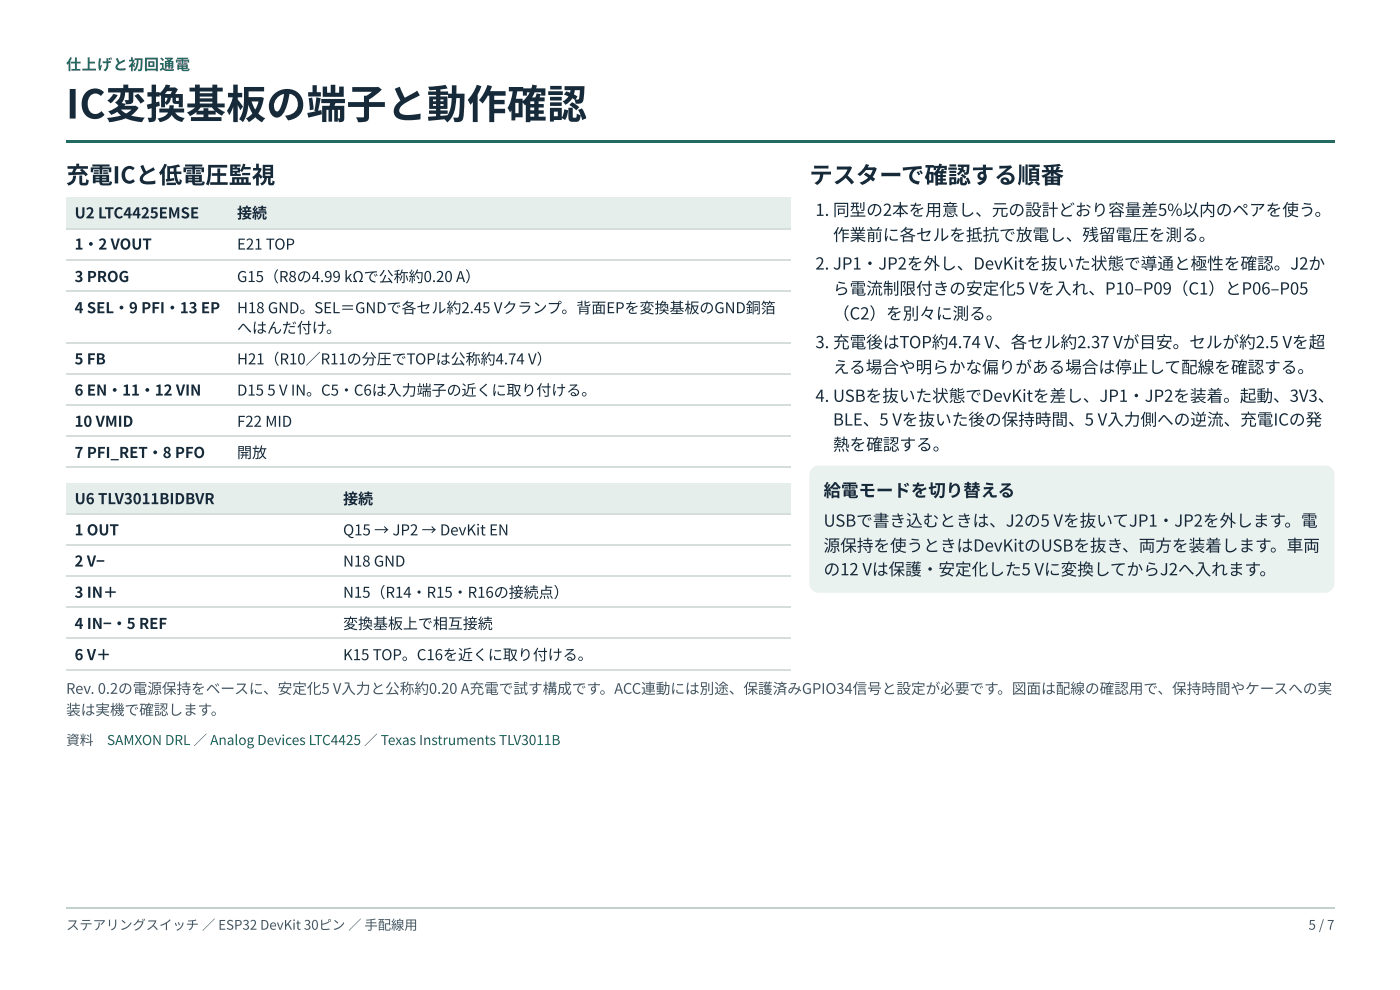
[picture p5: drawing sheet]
<svg xmlns="http://www.w3.org/2000/svg" width="297mm" height="210mm" viewBox="0 0 297 210" stroke-linecap="round" stroke-linejoin="round" font-family="sans-serif">
<defs><g id="words">
<text font-size="8.5" fill="#172a39" x="14" y="25.1">IC変換基板の端子と動作確認</text>
<g font-size="4.9" fill="#172a39">
<text x="14" y="38.9">充電ICと低電圧監視</text>
<text x="171.7" y="38.9">テスターで確認する順番</text>
</g>
<text font-size="3.7" fill="#172a39" x="174.7" y="105.3">給電モードを切り替える</text>
<g font-size="3.5" fill="#172a39">
<text x="173" y="45.8">1. 同型の2本を用意し、元の設計どおり容量差5%以内のペアを使う。</text>
<text x="176.7" y="51.1">作業前に各セルを抵抗で放電し、残留電圧を測る。</text>
<text x="173" y="57.1">2. JP1・</text>
<text x="186.3" y="57.1">JP2を外し、DevKitを抜いた状態で導通と極性を確認。J2か</text>
<text x="176.7" y="62.4">ら電流制限付きの安定化5 Vを入れ、P10–P09（C1）とP06–P05</text>
<text x="176.7" y="67.7">（C2）を別々に測る。</text>
<text x="173" y="73.8">3. 充電後はTOP約4.74 V、各セル約2.37 Vが目 安。セルが約2.5 Vを超</text>
<text x="176.7" y="79.1">える場合や明らかな偏りがある場合は停止して配線を確認する。</text>
<text x="173" y="85.2">4. USBを抜いた状態でDevKitを差し、JP1・</text>
<text x="242.8" y="85.2">JP2を装着。起動、3V3、</text>
<text x="176.7" y="90.2">BLE、5 Vを抜いた後の保持時間、5 V入力側への逆流、充電ICの発</text>
<text x="176.7" y="95.5">熱を確認する。</text>
<text x="174.7" y="111.7">USBで書き込むときは、J2の5 Vを抜いてJP1・</text>
<text x="249.1" y="111.7">JP2を外します。電</text>
<text x="174.7" y="116.9">源保持を使うときはDevKitのUSBを抜き、両方を装着します。車両</text>
<text x="174.7" y="122">の12 Vは保護・</text>
<text x="199.1" y="122">安定化した5 Vに変換してからJ2へ入れます。</text>
</g>
<text font-size="3.2" fill="#236b60" x="14" y="14.8">仕上げと初回通電</text>
<g font-size="3.2" fill="#172a39">
<text x="15.8" y="46.3">U2 LTC4425EMSE</text>
<text x="50.3" y="46.3">接続</text>
<text x="15.8" y="52.9">1・</text>
<text x="20.9" y="52.9">2 VOUT</text>
<text x="50.3" y="52.9">E21 TOP</text>
<text x="15.8" y="59.8">3 PROG</text>
<text x="50.3" y="59.8">G15（R8の4.99 kΩで公称約0.20 A）</text>
<text x="15.8" y="66.4">4 SEL・</text>
<text x="27.4" y="66.4">9 PFI・</text>
<text x="38.2" y="66.4">13 EP</text>
<text x="50.3" y="66.4">H18 GND。SEL＝GNDで各セル約2.45 Vクランプ。背面EPを変換基板のGND銅箔</text>
<text x="50.3" y="70.6">へはんだ付け。</text>
<text x="15.8" y="77.3">5 FB</text>
<text x="50.3" y="77.3">H21（R10／R11の分圧でTOPは公称約4.74 V）</text>
<text x="15.8" y="83.9">6 EN・</text>
<text x="25.9" y="83.9">11・</text>
<text x="32.8" y="83.9">12 VIN</text>
<text x="50.3" y="83.9">D15</text>
<text x="56.7" y="83.9">5 V IN。C5・</text>
<text x="75.1" y="83.9">C6は入力端子の近くに取り付ける。</text>
<text x="15.8" y="90.5">10 VMID</text>
<text x="50.3" y="90.5">F22 MID</text>
<text x="15.8" y="97.1">7 PFI_RET・</text>
<text x="34.5" y="97.1">8 PFO</text>
<text x="50.3" y="97.1">開放</text>
<text x="15.8" y="106.9">U6 TLV3011BIDBVR</text>
<text x="72.8" y="106.9">接続</text>
<text x="15.8" y="113.5">1 OUT</text>
<text x="72.8" y="113.5">Q15 → JP2 → DevKit EN</text>
<text x="15.8" y="120.1">2 V−</text>
<text x="72.8" y="120.1">N18 GND</text>
<text x="15.8" y="126.7">3 IN＋</text>
<text x="72.8" y="126.7">N15（R14・</text>
<text x="90.5" y="126.7">R15・</text>
<text x="99.2" y="126.7">R16の接続点）</text>
<text x="15.8" y="133.3">4 IN−・</text>
<text x="26.9" y="133.3">5 REF</text>
<text x="72.8" y="133.3">変換基板上で相互接続</text>
<text x="15.8" y="140">6 V＋</text>
<text x="72.8" y="140">K15 TOP。C16を近くに取り付ける。</text>
</g>
<g font-size="3.1" fill="#425665">
<text x="14" y="147.1">Rev. 0.2の電源保持をベースに、安定化5 V入力と公称約0.20 A充電で試す構成です。ACC連動には別途、保護済みGPIO34信号と設定が必要です。図面は配線の確認用で、保持時間やケースへの実</text>
<text x="14" y="151.6">装は実機で確認します。</text>
</g>
<text font-size="2.9" fill="#425665" x="14" y="158">資料</text>
<text font-size="2.9" fill="#126859" x="22.7" y="158">SAMXON DRL ／ Analog Devices LTC4425 ／ Texas Instruments TLV3011B</text>
<g font-size="2.8" fill="#425665">
<text x="14" y="197.1">ステアリングスイッチ ／ ESP32 DevKit 30ピン ／ 手配線用</text>
<text x="277.6" y="197.1">5 / 7</text>
</g>
</g></defs>
<path d="M14 29.6h269.1v.6h-269.1z" fill="#236b60"/>
<g fill="#e5eeeb">
<path d="M14 41.8h34.4v6.6h-34.4z"/>
<path d="M48.4 41.8h119.3v6.6h-119.3z"/>
</g>
<path d="M14 48.6h153.7M14 55.2h153.7M14 61.8h153.7M14 72.6h153.7M14 79.2h153.7M14 85.9h153.7M14 92.5h153.7M14 99.1h153.7" fill="none" stroke="#d5dedc" stroke-width=".26"/>
<g fill="#e5eeeb">
<path d="M14 102.4h56.9v6.3h-56.9z"/>
<path d="M70.9 102.4h96.8v6.3h-96.8z"/>
</g>
<path d="M14 108.9h153.7M14 115.5h153.7M14 122.1h153.7M14 128.7h153.7M14 135.3h153.7M14 141.9h153.7" fill="none" stroke="#d5dedc" stroke-width=".26"/>
<path d="M172.3 99.3l.6-.5 .8-.1h107.4a1.96 1.96 0 0 1 2 2v23a1.96 1.96 0 0 1-2 2h-107.4a2 2 0 0 1-2-2v-23l.2-.8z" fill="#eaf2ef"/>
<path d="M14 192.5h269.1" fill="none" stroke="#c2d1cd" stroke-width=".26"/>
<use href="#words"/>
</svg>
